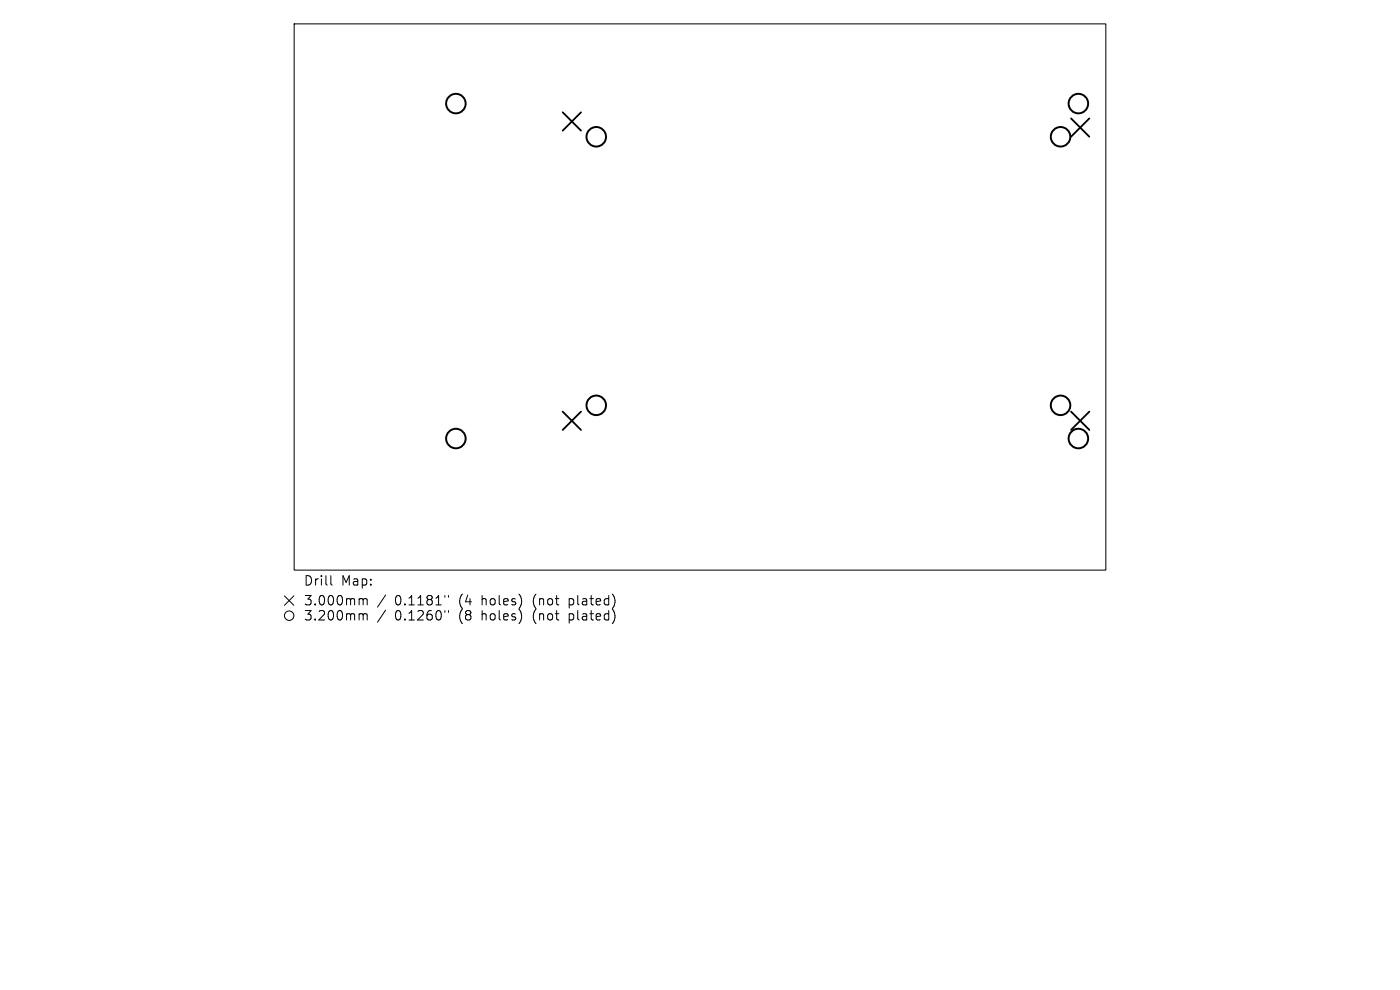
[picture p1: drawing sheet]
<svg xmlns="http://www.w3.org/2000/svg" width="297mm" height="210mm" viewBox="0 0 297 210" stroke-linecap="round" stroke-linejoin="round" font-family="sans-serif">
<defs><g id="words">
<g font-size="2.8">
<text x="64.3" y="124.5">Drill</text>
<text x="72.3" y="124.5">Map:</text>
<text x="64.3" y="128.7">3.000mm</text>
<text x="64.3" y="131.9">3.200mm</text>
<text x="83.8" y="128.7">0.1181&quot;</text>
<text x="83.8" y="131.9">0.1260&quot;</text>
<text x="97.5" y="128.7">(4</text>
<text x="97.5" y="131.9">(8</text>
<text x="102.5" y="128.7">holes)</text>
<text x="102.5" y="131.9">holes)</text>
<text x="113.5" y="128.7">(not</text>
<text x="113.5" y="131.9">(not</text>
<text x="121.3" y="128.7">plated)</text>
<text x="121.3" y="131.9">plated)</text>
</g>
</g></defs>
<g fill="none" stroke="#000" stroke-width=".21">
<path d="M62.4 5.1h172.2v115.8h-172.2zM60.3 126.4l2 2M62.3 126.4l-2 2M70.2 122.1v1.7l.3 .3M76.5 127h.3l.2 .3M76.5 130.2l.4 .1 .1 .2M77 127.3l.3-.3 .5 .1 .1 1.2M77 127.3v1M77 130.5v1M77 130.5l.3-.3 .5 .1 .1 1.2M81.8 126.2l-1.7 2.6M81.8 129.4l-1.7 2.6"/>
<path d="M94.4 126.3v.4M94.4 129.5v.4M95.1 126.3v.4M95.1 129.5v.4"/>
<circle cx="61.3" cy="130.6" r="1"/>
</g>
<path d="M119.4 23.8l3.9 3.9M123.3 23.8l-3.9 3.9M227.2 25.1l3.9 3.9M231.1 25.1l-3.9 3.9M119.4 87.3l3.9 3.9M123.3 87.3l-3.9 3.9M227.2 87.3l3.9 3.9M231.1 87.3l-3.9 3.9" fill="none" stroke="#000" stroke-width=".39"/>
<g fill="none" stroke="#000" stroke-width=".41">
<circle cx="96.7" cy="22" r="2.07"/>
<circle cx="126.5" cy="29" r="2.07"/>
<circle cx="225" cy="29" r="2.07"/>
<circle cx="228.8" cy="22" r="2.07"/>
<circle cx="96.7" cy="93" r="2.07"/>
<circle cx="126.5" cy="86" r="2.07"/>
<circle cx="225" cy="86" r="2.07"/>
<circle cx="228.8" cy="93" r="2.07"/>
</g>
<use href="#words"/>
</svg>
